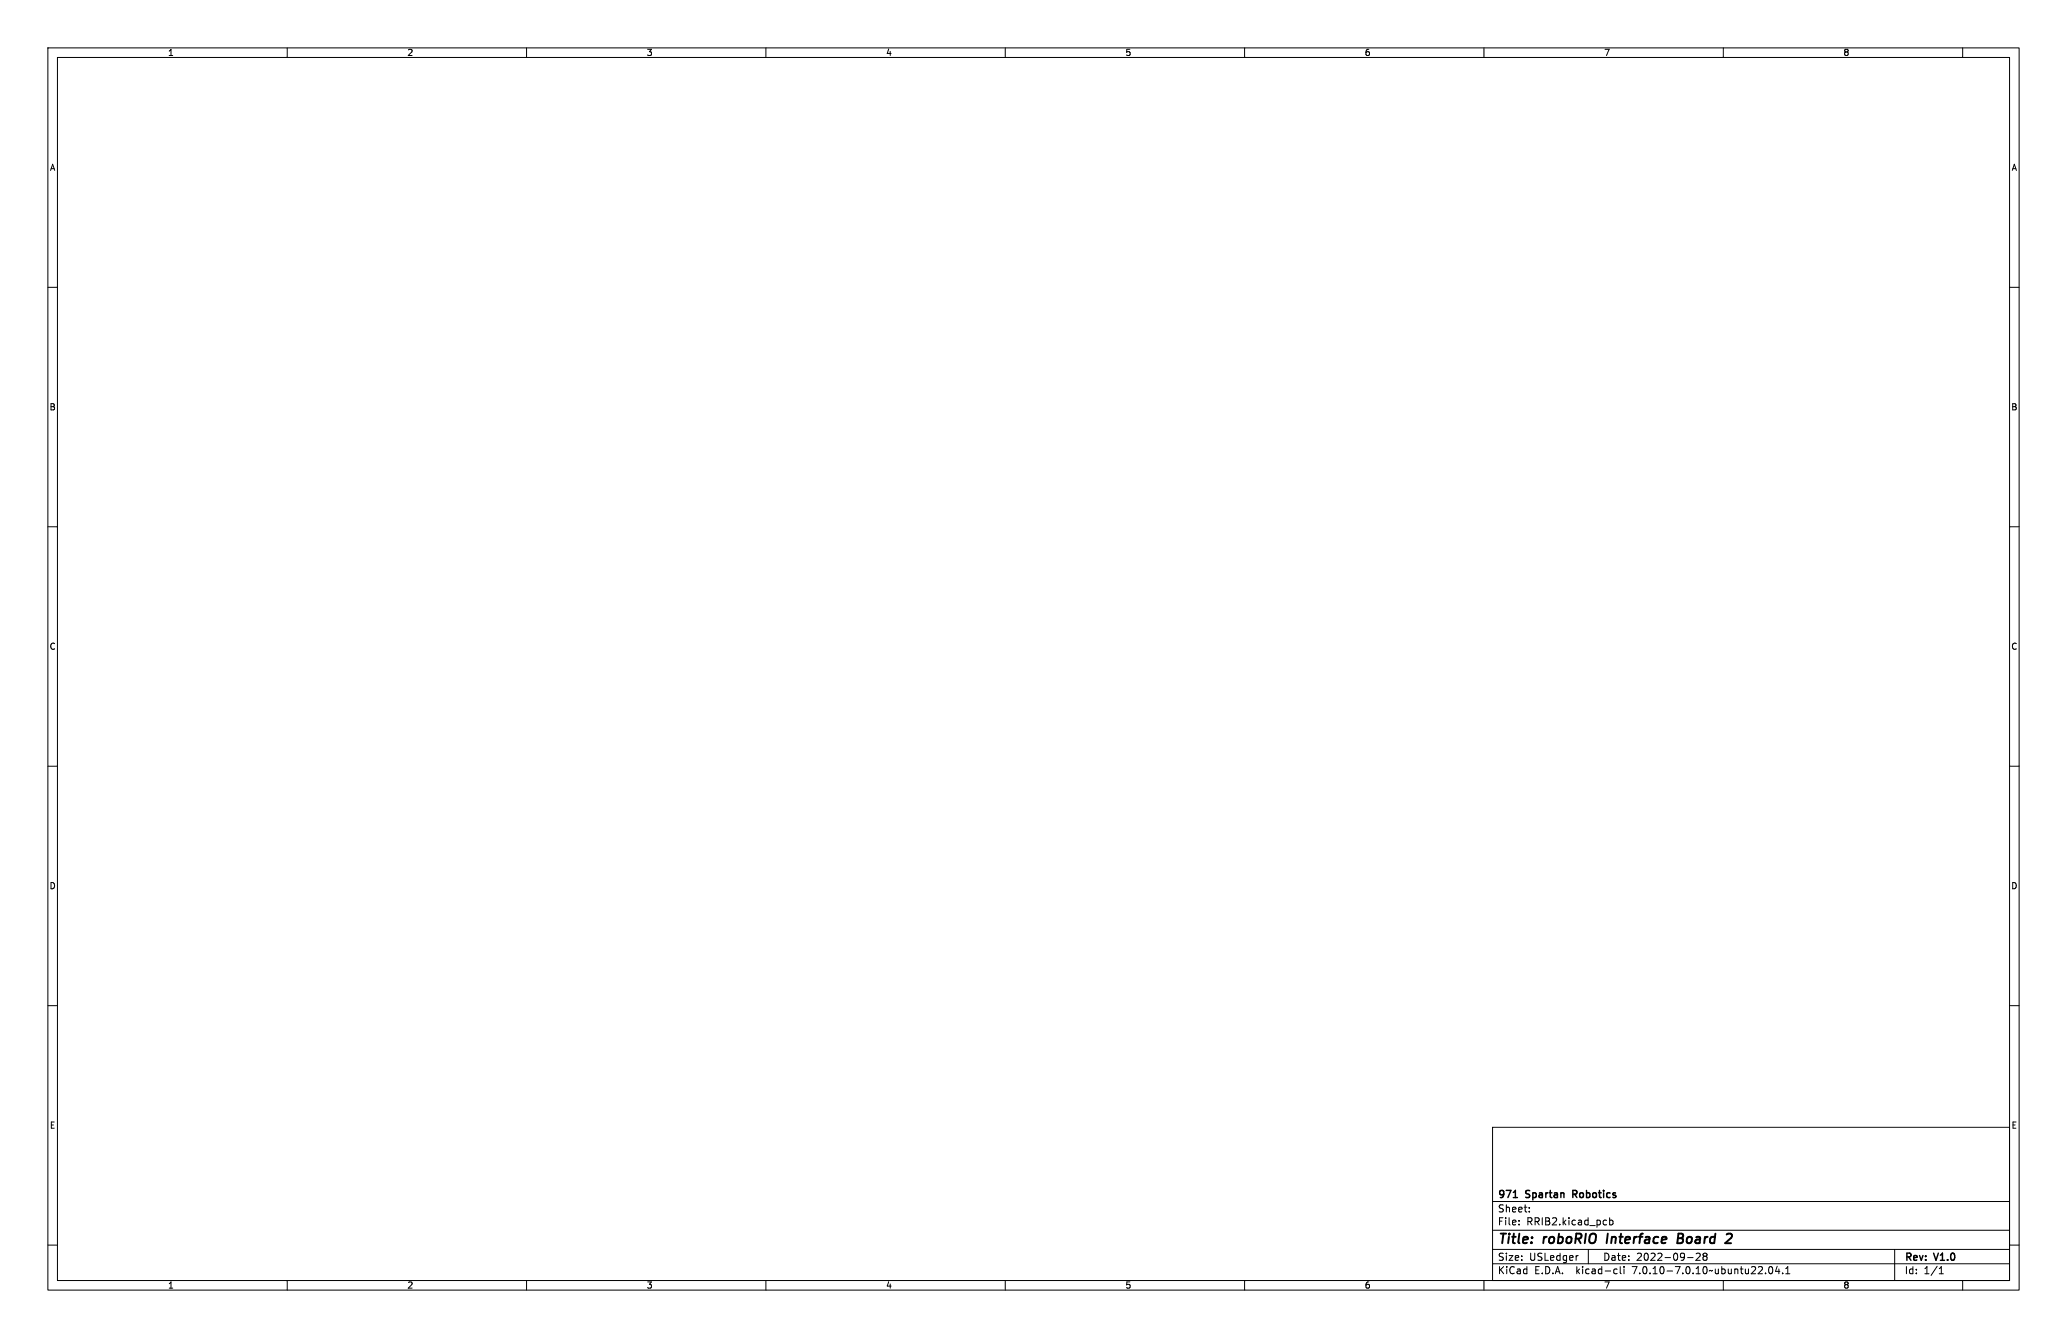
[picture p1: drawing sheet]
<svg xmlns="http://www.w3.org/2000/svg" width="432mm" height="279mm" viewBox="0 0 432 279" stroke-linecap="round" stroke-linejoin="round" font-family="sans-serif">
<defs><g id="words">
<g font-size="2.8">
<text x="312.8" y="260.3">Title:</text>
<text x="322.5" y="260.3">roboRIO</text>
<text x="336.5" y="260.3">Interface</text>
<text x="352.1" y="260.3">Board</text>
</g>
<g font-size="2.1">
<text x="312.8" y="250.6">971</text>
<text x="318.8" y="250.6">Spartan</text>
<text x="329.2" y="250.6">Robotics</text>
<text x="312.8" y="256.1">File:</text>
<text x="312.8" y="253.4">Sheet:</text>
<text x="318.9" y="256.1">RRIB2.kicad_pcb</text>
<text x="312.8" y="263.5">Size:</text>
<text x="319.5" y="263.5">USLedger</text>
<text x="334.8" y="263.5">Date:</text>
<text x="341.8" y="263.5">2022-09-28</text>
<text x="397.8" y="263.7">Rev:</text>
<text x="404.2" y="263.7">V1.0</text>
<text x="312.8" y="266.3">KiCad</text>
<text x="320.5" y="266.3">E.D.A.</text>
<text x="329.4" y="266.3">kicad-cli</text>
<text x="341.3" y="266.3">7.0.10-7.0.10~ubuntu22.04.1</text>
<text x="397.8" y="266.3">Id:</text>
<text x="401.9" y="266.3">1/1</text>
</g>
<g font-size="1.8">
<text x="35" y="11.9">1</text>
<text x="85" y="11.9">2</text>
<text x="135" y="11.9">3</text>
<text x="185" y="11.9">4</text>
<text x="235" y="11.9">5</text>
<text x="285" y="11.9">6</text>
<text x="335" y="11.9">7</text>
<text x="385" y="11.9">8</text>
<text x="10.3" y="35.9">A</text>
<text x="420.1" y="35.9">A</text>
<text x="10.3" y="85.9">B</text>
<text x="420.1" y="85.9">B</text>
<text x="10.3" y="135.9">C</text>
<text x="420.1" y="135.9">C</text>
<text x="10.3" y="185.9">D</text>
<text x="420.1" y="185.9">D</text>
<text x="10.3" y="235.9">E</text>
<text x="420.1" y="235.9">E</text>
<text x="35" y="269.3">1</text>
<text x="85" y="269.3">2</text>
<text x="135" y="269.3">3</text>
<text x="185" y="269.3">4</text>
<text x="235" y="269.3">5</text>
<text x="285" y="269.3">6</text>
<text x="335" y="269.3">7</text>
<text x="385" y="269.3">8</text>
</g>
</g></defs>
<g fill="none" stroke="#000" stroke-width=".21">
<path d="M10 10h411.8v259.4h-411.8zM12 12h407.8v255.4h-407.8zM60 10v2M110 10v2M160 10v2M210 10v2M260 10v2M310 10v2M360 10v2M410 10v2M10 60h2M419.8 60h2"/>
<path d="M10 110h2M419.8 110h2M10 160h2M419.8 160h2M10 210h2M419.8 210h2M311.8 235.4h108v32h-108zM10 260h2M311.8 256.9h108M311.8 250.9h108M317.3 255.6v.2M317.3 254.9v.1"/>
<path d="M319.5 252.9v.2M319.5 252.2v.1M336.3 254.3v1.5M336.3 254.9l.4-.1 .3 .3-.2 .6h-.5M419.8 260h2M60 267.4v2M110 267.4v2M160 267.4v2M210 267.4v2M260 267.4v2M310 267.4v2M311.8 263.9h108"/>
<path d="M311.8 260.9h108M329.5 262.2h.2M331.8 260.9v3M337.4 265l.4 .1M337.8 265.9l-.4 .1M338.5 264.5v1.3l.2 .2M339.3 264.5v.1M339.3 265v1M352.5 262.6h1.2M354.3 261.8l.6-.1 .3 .4-.9 1.1h.9M356 262.3l-.2-.3 .2-.3 .5 .1 .1 .2-.3 .3M356 262.3l-.2 .3v.4l.2 .2 .5-.1 .1-.2-.1-.4-.2-.2"/>
<path d="M356 262.3h.3M360 267.4v2M368.8 265.8v.2M369.7 264.6l.1-.1a.8 .8 0 0 1 .5 .7 .8 .8 0 0 1-.5 .8 1 1 0 0 1-.1-1.4zM371.3 264.4l-.4 1.1h.9M371.6 265v1M372.4 265.8v.2M373 266h.9M373 264.9l.5-.4v1.5M395.8 260.9v6.5M405.1 266h.9M405.1 264.9l.4-.4v1.5"/>
<path d="M410 267.4v2"/>
</g>
<path d="M335.9 257.6l-.3 2M350.5 258.6h.7M351.2 258.6l.3 .1M351.3 257.6h-.7l-.2 2 .9-.1M351.4 258.5l-.2 .1M361 257.6l.7 .1 .1 .5-.1 .3-1.3 1.1h1.2" fill="none" stroke="#000" stroke-width=".4"/>
<path d="M316.1 250.1h.9M328.6 249.4h.5M329.1 248.6h-.5v1.5" fill="none" stroke="#000" stroke-width=".3"/>
<use href="#words"/>
</svg>
